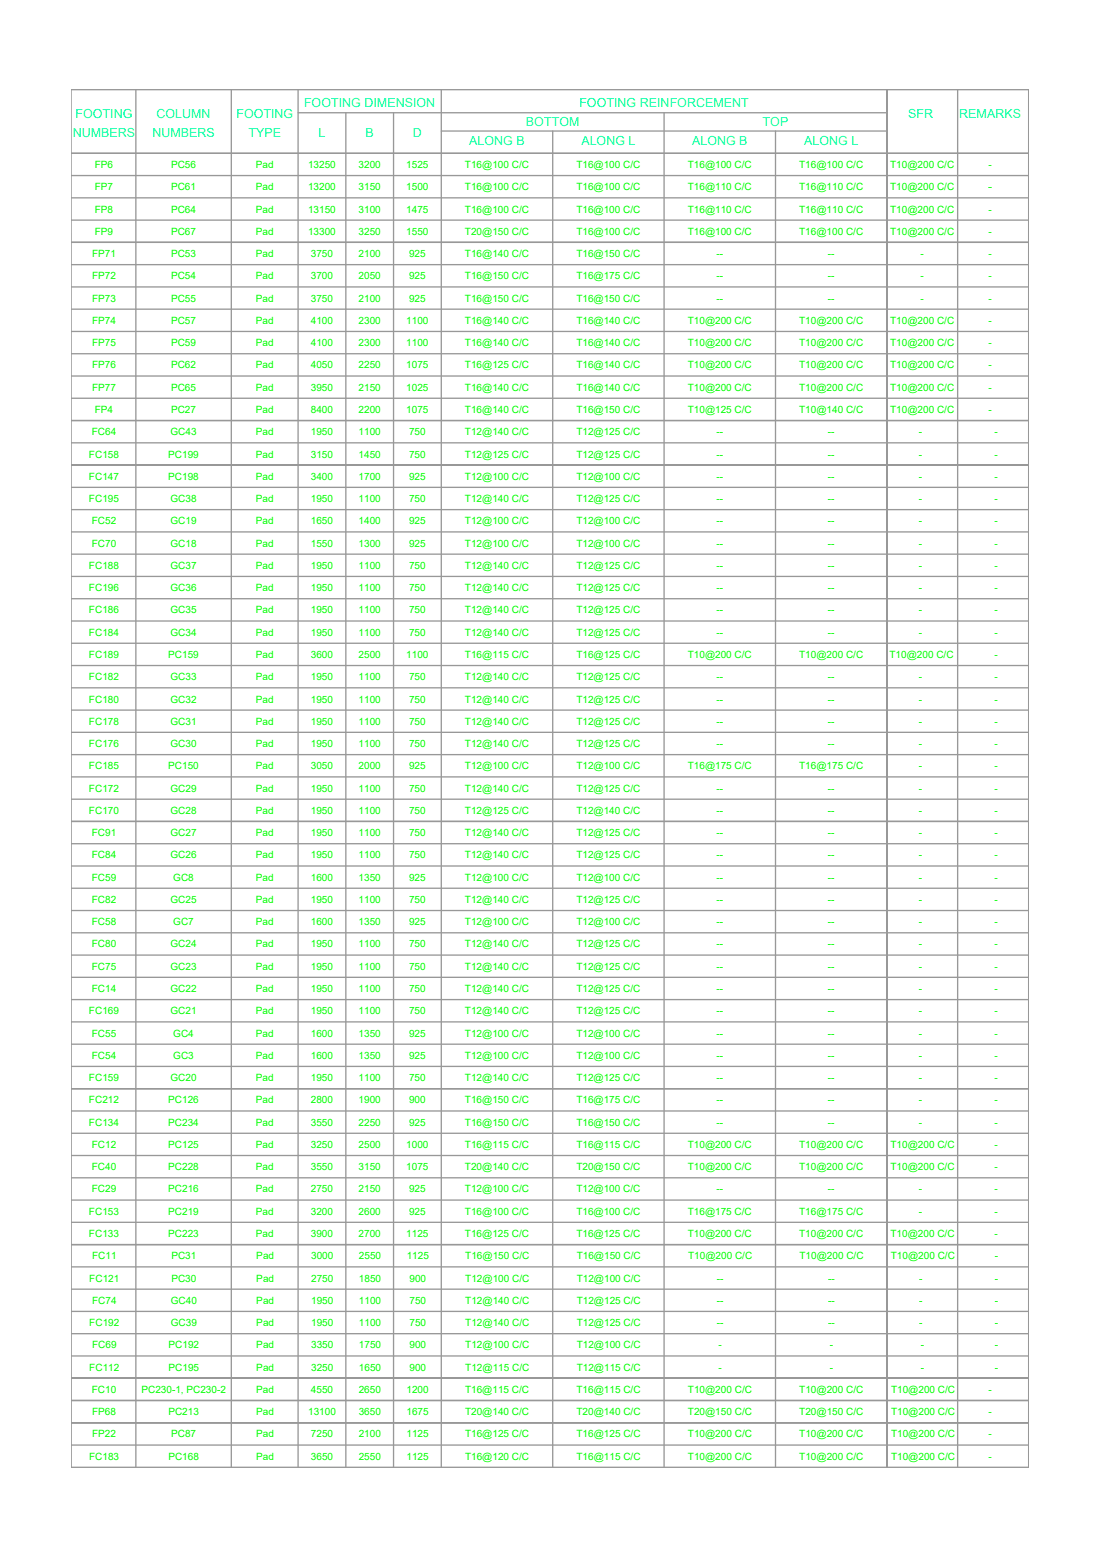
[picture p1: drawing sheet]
<svg xmlns="http://www.w3.org/2000/svg" width="210mm" height="297mm" viewBox="0 0 210 297" stroke-linecap="round" stroke-linejoin="round" font-family="sans-serif">
<defs><g id="words">
<g font-size="2.4" fill="#0ff">
<text x="14.4" y="22.6">FOOTING</text>
<text x="29.9" y="22.6">COLUMN</text>
<text x="45.1" y="22.6">FOOTING</text>
<text x="58" y="20.5">FOOTING DIMENSION</text>
<text x="110.5" y="20.5">FOOTING REINFORCEMENT</text>
<text x="173.3" y="22.6">SFR</text>
<text x="183" y="22.6">REMARKS</text>
<text x="13.9" y="26.2">NUMBERS</text>
<text x="29.1" y="26.2">NUMBERS</text>
<text x="47.4" y="26.2">TYPE</text>
<text x="60.8" y="26.2">L</text>
<text x="69.8" y="26.2">B</text>
<text x="78.8" y="26.2">D</text>
<text x="89.5" y="27.7">ALONG B</text>
<text x="100.4" y="24.1">BOTTOM</text>
<text x="110.9" y="27.7">ALONG L</text>
<text x="132.1" y="27.7">ALONG B</text>
<text x="145.5" y="24.1">TOP</text>
<text x="153.4" y="27.7">ALONG L</text>
</g>
<g font-size="1.9" fill="#0f0">
<text x="18.1" y="32.1">FP6</text>
<text x="32.6" y="32.1">PC56</text>
<text x="48.8" y="32.1">Pad</text>
<text x="58.8" y="32.1">13250</text>
<text x="68.4" y="32.1">3200</text>
<text x="77.5" y="32.1">1525</text>
<text x="88.7" y="32.1">T16@100 C/C</text>
<text x="110" y="32.1">T16@100 C/C</text>
<text x="131.2" y="32.1">T16@100 C/C</text>
<text x="152.5" y="32.1">T16@100 C/C</text>
<text x="169.9" y="32.1">T10@200 C/C</text>
<text x="188.6" y="32.1">-</text>
<text x="18.1" y="36.3">FP7</text>
<text x="18.1" y="40.6">FP8</text>
<text x="32.6" y="36.3">PC61</text>
<text x="32.6" y="40.6">PC64</text>
<text x="48.8" y="36.3">Pad</text>
<text x="48.8" y="40.6">Pad</text>
<text x="58.8" y="36.3">13200</text>
<text x="58.8" y="40.6">13150</text>
<text x="68.4" y="36.3">3150</text>
<text x="68.4" y="40.6">3100</text>
<text x="77.5" y="36.3">1500</text>
<text x="77.5" y="40.6">1475</text>
<text x="88.7" y="36.3">T16@100 C/C</text>
<text x="88.7" y="40.6">T16@100 C/C</text>
<text x="110" y="36.3">T16@100 C/C</text>
<text x="110" y="40.6">T16@100 C/C</text>
<text x="131.2" y="36.3">T16@110 C/C</text>
<text x="131.2" y="40.6">T16@110 C/C</text>
<text x="152.5" y="36.3">T16@110 C/C</text>
<text x="152.5" y="40.6">T16@110 C/C</text>
<text x="169.9" y="36.3">T10@200 C/C</text>
<text x="169.9" y="40.6">T10@200 C/C</text>
<text x="188.6" y="36.3">-</text>
<text x="188.6" y="40.6">-</text>
<text x="18.1" y="44.8">FP9</text>
<text x="32.6" y="44.8">PC67</text>
<text x="48.8" y="44.8">Pad</text>
<text x="58.8" y="44.8">13300</text>
<text x="68.4" y="44.8">3250</text>
<text x="77.5" y="44.8">1550</text>
<text x="88.7" y="44.8">T20@150 C/C</text>
<text x="110" y="44.8">T16@100 C/C</text>
<text x="131.2" y="44.8">T16@100 C/C</text>
<text x="152.5" y="44.8">T16@100 C/C</text>
<text x="169.9" y="44.8">T10@200 C/C</text>
<text x="188.6" y="44.8">-</text>
<text x="17.6" y="49.1">FP71</text>
<text x="17.6" y="53.3">FP72</text>
<text x="32.6" y="49.1">PC53</text>
<text x="32.6" y="53.3">PC54</text>
<text x="48.8" y="49.1">Pad</text>
<text x="48.8" y="53.3">Pad</text>
<text x="59.3" y="49.1">3750</text>
<text x="59.3" y="53.3">3700</text>
<text x="68.4" y="49.1">2100</text>
<text x="68.4" y="53.3">2050</text>
<text x="78.1" y="49.1">925</text>
<text x="78.1" y="53.3">925</text>
<text x="88.7" y="49.1">T16@140 C/C</text>
<text x="88.7" y="53.3">T16@150 C/C</text>
<text x="110" y="49.1">T16@150 C/C</text>
<text x="110" y="53.3">T16@175 C/C</text>
<text x="136.7" y="49.1">--</text>
<text x="136.7" y="53.3">--</text>
<text x="158" y="49.1">--</text>
<text x="158" y="53.3">--</text>
<text x="175.7" y="49.1">-</text>
<text x="175.7" y="53.3">-</text>
<text x="188.6" y="49.1">-</text>
<text x="188.6" y="53.3">-</text>
<text x="17.6" y="57.6">FP73</text>
<text x="32.6" y="57.6">PC55</text>
<text x="48.8" y="57.6">Pad</text>
<text x="59.3" y="57.6">3750</text>
<text x="68.4" y="57.6">2100</text>
<text x="78.1" y="57.6">925</text>
<text x="88.7" y="57.6">T16@150 C/C</text>
<text x="110" y="57.6">T16@150 C/C</text>
<text x="136.7" y="57.6">--</text>
<text x="158" y="57.6">--</text>
<text x="175.7" y="57.6">-</text>
<text x="188.6" y="57.6">-</text>
<text x="17.6" y="61.8">FP74</text>
<text x="32.6" y="61.8">PC57</text>
<text x="48.8" y="61.8">Pad</text>
<text x="59.3" y="61.8">4100</text>
<text x="68.4" y="61.8">2300</text>
<text x="77.5" y="61.8">1100</text>
<text x="88.7" y="61.8">T16@140 C/C</text>
<text x="110" y="61.8">T16@140 C/C</text>
<text x="131.2" y="61.8">T10@200 C/C</text>
<text x="152.5" y="61.8">T10@200 C/C</text>
<text x="169.9" y="61.8">T10@200 C/C</text>
<text x="188.6" y="61.8">-</text>
<text x="17.6" y="66.1">FP75</text>
<text x="17.6" y="70.3">FP76</text>
<text x="32.6" y="66.1">PC59</text>
<text x="32.6" y="70.3">PC62</text>
<text x="48.8" y="66.1">Pad</text>
<text x="48.8" y="70.3">Pad</text>
<text x="59.3" y="66.1">4100</text>
<text x="59.3" y="70.3">4050</text>
<text x="68.4" y="66.1">2300</text>
<text x="68.4" y="70.3">2250</text>
<text x="77.5" y="66.1">1100</text>
<text x="77.5" y="70.3">1075</text>
<text x="88.7" y="66.1">T16@140 C/C</text>
<text x="88.7" y="70.3">T16@125 C/C</text>
<text x="110" y="66.1">T16@140 C/C</text>
<text x="110" y="70.3">T16@140 C/C</text>
<text x="131.2" y="66.1">T10@200 C/C</text>
<text x="131.2" y="70.3">T10@200 C/C</text>
<text x="152.5" y="66.1">T10@200 C/C</text>
<text x="152.5" y="70.3">T10@200 C/C</text>
<text x="169.9" y="66.1">T10@200 C/C</text>
<text x="169.9" y="70.3">T10@200 C/C</text>
<text x="188.6" y="66.1">-</text>
<text x="188.6" y="70.3">-</text>
<text x="17.6" y="74.6">FP77</text>
<text x="32.6" y="74.6">PC65</text>
<text x="48.8" y="74.6">Pad</text>
<text x="59.3" y="74.6">3950</text>
<text x="68.4" y="74.6">2150</text>
<text x="77.5" y="74.6">1025</text>
<text x="88.7" y="74.6">T16@140 C/C</text>
<text x="110" y="74.6">T16@140 C/C</text>
<text x="131.2" y="74.6">T10@200 C/C</text>
<text x="152.5" y="74.6">T10@200 C/C</text>
<text x="169.9" y="74.6">T10@200 C/C</text>
<text x="188.6" y="74.6">-</text>
<text x="17.5" y="83.1">FC64</text>
<text x="18.1" y="78.8">FP4</text>
<text x="32.5" y="83.1">GC43</text>
<text x="32.6" y="78.8">PC27</text>
<text x="48.8" y="83.1">Pad</text>
<text x="48.8" y="78.8">Pad</text>
<text x="59.3" y="83.1">1950</text>
<text x="59.3" y="78.8">8400</text>
<text x="68.4" y="83.1">1100</text>
<text x="68.4" y="78.8">2200</text>
<text x="77.5" y="78.8">1075</text>
<text x="78.1" y="83.1">750</text>
<text x="88.7" y="83.1">T12@140 C/C</text>
<text x="88.7" y="78.8">T16@140 C/C</text>
<text x="110" y="83.1">T12@125 C/C</text>
<text x="110" y="78.8">T16@150 C/C</text>
<text x="131.2" y="78.8">T10@125 C/C</text>
<text x="136.7" y="83.1">--</text>
<text x="152.5" y="78.8">T10@140 C/C</text>
<text x="158" y="83.1">--</text>
<text x="169.9" y="78.8">T10@200 C/C</text>
<text x="175.3" y="83.1">-</text>
<text x="188.6" y="78.8">-</text>
<text x="189.8" y="83.1">-</text>
<text x="17" y="87.3">FC158</text>
<text x="32.1" y="87.3">PC199</text>
<text x="48.8" y="87.3">Pad</text>
<text x="59.3" y="87.3">3150</text>
<text x="68.4" y="87.3">1450</text>
<text x="78.1" y="87.3">750</text>
<text x="88.7" y="87.3">T12@125 C/C</text>
<text x="110" y="87.3">T12@125 C/C</text>
<text x="136.7" y="87.3">--</text>
<text x="158" y="87.3">--</text>
<text x="175.3" y="87.3">-</text>
<text x="189.8" y="87.3">-</text>
<text x="17" y="91.6">FC147</text>
<text x="17" y="95.8">FC195</text>
<text x="32.1" y="91.6">PC198</text>
<text x="32.5" y="95.8">GC38</text>
<text x="48.8" y="91.6">Pad</text>
<text x="48.8" y="95.8">Pad</text>
<text x="59.3" y="91.6">3400</text>
<text x="59.3" y="95.8">1950</text>
<text x="68.4" y="91.6">1700</text>
<text x="68.4" y="95.8">1100</text>
<text x="78.1" y="91.6">925</text>
<text x="78.1" y="95.8">750</text>
<text x="88.7" y="91.6">T12@100 C/C</text>
<text x="88.7" y="95.8">T12@140 C/C</text>
<text x="110" y="91.6">T12@100 C/C</text>
<text x="110" y="95.8">T12@125 C/C</text>
<text x="136.7" y="91.6">--</text>
<text x="136.7" y="95.8">--</text>
<text x="158" y="91.6">--</text>
<text x="158" y="95.8">--</text>
<text x="175.3" y="91.6">-</text>
<text x="175.3" y="95.8">-</text>
<text x="189.8" y="91.6">-</text>
<text x="189.8" y="95.8">-</text>
<text x="17.5" y="100.1">FC52</text>
<text x="32.5" y="100.1">GC19</text>
<text x="48.8" y="100.1">Pad</text>
<text x="59.3" y="100.1">1650</text>
<text x="68.4" y="100.1">1400</text>
<text x="78.1" y="100.1">925</text>
<text x="88.7" y="100.1">T12@100 C/C</text>
<text x="110" y="100.1">T12@100 C/C</text>
<text x="136.7" y="100.1">--</text>
<text x="158" y="100.1">--</text>
<text x="175.3" y="100.1">-</text>
<text x="189.8" y="100.1">-</text>
<text x="17.5" y="104.3">FC70</text>
<text x="32.5" y="104.3">GC18</text>
<text x="48.8" y="104.3">Pad</text>
<text x="59.3" y="104.3">1550</text>
<text x="68.4" y="104.3">1300</text>
<text x="78.1" y="104.3">925</text>
<text x="88.7" y="104.3">T12@100 C/C</text>
<text x="110" y="104.3">T12@100 C/C</text>
<text x="136.7" y="104.3">--</text>
<text x="158" y="104.3">--</text>
<text x="175.3" y="104.3">-</text>
<text x="189.8" y="104.3">-</text>
<text x="17" y="108.6">FC188</text>
<text x="17" y="112.9">FC196</text>
<text x="32.5" y="108.6">GC37</text>
<text x="32.5" y="112.9">GC36</text>
<text x="48.8" y="108.6">Pad</text>
<text x="48.8" y="112.9">Pad</text>
<text x="59.3" y="108.6">1950</text>
<text x="59.3" y="112.9">1950</text>
<text x="68.4" y="108.6">1100</text>
<text x="68.4" y="112.9">1100</text>
<text x="78.1" y="108.6">750</text>
<text x="78.1" y="112.9">750</text>
<text x="88.7" y="108.6">T12@140 C/C</text>
<text x="88.7" y="112.9">T12@140 C/C</text>
<text x="110" y="108.6">T12@125 C/C</text>
<text x="110" y="112.9">T12@125 C/C</text>
<text x="136.7" y="108.6">--</text>
<text x="136.7" y="112.9">--</text>
<text x="158" y="108.6">--</text>
<text x="158" y="112.9">--</text>
<text x="175.3" y="108.6">-</text>
<text x="175.3" y="112.9">-</text>
<text x="189.8" y="108.6">-</text>
<text x="189.8" y="112.9">-</text>
<text x="17" y="117.1">FC186</text>
<text x="32.5" y="117.1">GC35</text>
<text x="48.8" y="117.1">Pad</text>
<text x="59.3" y="117.1">1950</text>
<text x="68.4" y="117.1">1100</text>
<text x="78.1" y="117.1">750</text>
<text x="88.7" y="117.1">T12@140 C/C</text>
<text x="110" y="117.1">T12@125 C/C</text>
<text x="136.7" y="117.1">--</text>
<text x="158" y="117.1">--</text>
<text x="175.3" y="117.1">-</text>
<text x="189.8" y="117.1">-</text>
<text x="17" y="121.4">FC184</text>
<text x="17" y="125.6">FC189</text>
<text x="32.1" y="125.6">PC159</text>
<text x="32.5" y="121.4">GC34</text>
<text x="48.8" y="121.4">Pad</text>
<text x="48.8" y="125.6">Pad</text>
<text x="59.3" y="121.4">1950</text>
<text x="59.3" y="125.6">3600</text>
<text x="68.4" y="121.4">1100</text>
<text x="68.4" y="125.6">2500</text>
<text x="77.5" y="125.6">1100</text>
<text x="78.1" y="121.4">750</text>
<text x="88.7" y="121.4">T12@140 C/C</text>
<text x="88.7" y="125.6">T16@115 C/C</text>
<text x="110" y="121.4">T12@125 C/C</text>
<text x="110" y="125.6">T16@125 C/C</text>
<text x="131.2" y="125.6">T10@200 C/C</text>
<text x="136.7" y="121.4">--</text>
<text x="152.5" y="125.6">T10@200 C/C</text>
<text x="158" y="121.4">--</text>
<text x="169.7" y="125.6">T10@200 C/C</text>
<text x="175.3" y="121.4">-</text>
<text x="189.8" y="121.4">-</text>
<text x="189.8" y="125.6">-</text>
<text x="17" y="129.9">FC182</text>
<text x="32.5" y="129.9">GC33</text>
<text x="48.8" y="129.9">Pad</text>
<text x="59.3" y="129.9">1950</text>
<text x="68.4" y="129.9">1100</text>
<text x="78.1" y="129.9">750</text>
<text x="88.7" y="129.9">T12@140 C/C</text>
<text x="110" y="129.9">T12@125 C/C</text>
<text x="136.7" y="129.9">--</text>
<text x="158" y="129.9">--</text>
<text x="175.3" y="129.9">-</text>
<text x="189.8" y="129.9">-</text>
<text x="17" y="134.1">FC180</text>
<text x="32.5" y="134.1">GC32</text>
<text x="48.8" y="134.1">Pad</text>
<text x="59.3" y="134.1">1950</text>
<text x="68.4" y="134.1">1100</text>
<text x="78.1" y="134.1">750</text>
<text x="88.7" y="134.1">T12@140 C/C</text>
<text x="110" y="134.1">T12@125 C/C</text>
<text x="136.7" y="134.1">--</text>
<text x="158" y="134.1">--</text>
<text x="175.3" y="134.1">-</text>
<text x="189.8" y="134.1">-</text>
<text x="17" y="138.4">FC178</text>
<text x="17" y="142.6">FC176</text>
<text x="32.5" y="138.4">GC31</text>
<text x="32.5" y="142.6">GC30</text>
<text x="48.8" y="138.4">Pad</text>
<text x="48.8" y="142.6">Pad</text>
<text x="59.3" y="138.4">1950</text>
<text x="59.3" y="142.6">1950</text>
<text x="68.4" y="138.4">1100</text>
<text x="68.4" y="142.6">1100</text>
<text x="78.1" y="138.4">750</text>
<text x="78.1" y="142.6">750</text>
<text x="88.7" y="138.4">T12@140 C/C</text>
<text x="88.7" y="142.6">T12@140 C/C</text>
<text x="110" y="138.4">T12@125 C/C</text>
<text x="110" y="142.6">T12@125 C/C</text>
<text x="136.7" y="138.4">--</text>
<text x="136.7" y="142.6">--</text>
<text x="158" y="138.4">--</text>
<text x="158" y="142.6">--</text>
<text x="175.3" y="138.4">-</text>
<text x="175.3" y="142.6">-</text>
<text x="189.8" y="138.4">-</text>
<text x="189.8" y="142.6">-</text>
<text x="17" y="146.9">FC185</text>
<text x="32.1" y="146.9">PC150</text>
<text x="48.8" y="146.9">Pad</text>
<text x="59.3" y="146.9">3050</text>
<text x="68.4" y="146.9">2000</text>
<text x="78.1" y="146.9">925</text>
<text x="88.7" y="146.9">T12@100 C/C</text>
<text x="110" y="146.9">T12@100 C/C</text>
<text x="131.2" y="146.9">T16@175 C/C</text>
<text x="152.5" y="146.9">T16@175 C/C</text>
<text x="175.3" y="146.9">-</text>
<text x="189.8" y="146.9">-</text>
<text x="17" y="151.1">FC172</text>
<text x="17" y="155.4">FC170</text>
<text x="32.5" y="151.1">GC29</text>
<text x="32.5" y="155.4">GC28</text>
<text x="48.8" y="151.1">Pad</text>
<text x="48.8" y="155.4">Pad</text>
<text x="59.3" y="151.1">1950</text>
<text x="59.3" y="155.4">1950</text>
<text x="68.4" y="151.1">1100</text>
<text x="68.4" y="155.4">1100</text>
<text x="78.1" y="151.1">750</text>
<text x="78.1" y="155.4">750</text>
<text x="88.7" y="151.1">T12@140 C/C</text>
<text x="88.7" y="155.4">T12@125 C/C</text>
<text x="110" y="151.1">T12@125 C/C</text>
<text x="110" y="155.4">T12@140 C/C</text>
<text x="136.7" y="151.1">--</text>
<text x="136.7" y="155.4">--</text>
<text x="158" y="151.1">--</text>
<text x="158" y="155.4">--</text>
<text x="175.3" y="151.1">-</text>
<text x="175.3" y="155.4">-</text>
<text x="189.8" y="151.1">-</text>
<text x="189.8" y="155.4">-</text>
<text x="17.5" y="159.6">FC91</text>
<text x="32.5" y="159.6">GC27</text>
<text x="48.8" y="159.6">Pad</text>
<text x="59.3" y="159.6">1950</text>
<text x="68.4" y="159.6">1100</text>
<text x="78.1" y="159.6">750</text>
<text x="88.7" y="159.6">T12@140 C/C</text>
<text x="110" y="159.6">T12@125 C/C</text>
<text x="136.7" y="159.6">--</text>
<text x="158" y="159.6">--</text>
<text x="175.3" y="159.6">-</text>
<text x="189.8" y="159.6">-</text>
<text x="17.5" y="163.9">FC84</text>
<text x="32.5" y="163.9">GC26</text>
<text x="48.8" y="163.9">Pad</text>
<text x="59.3" y="163.9">1950</text>
<text x="68.4" y="163.9">1100</text>
<text x="78.1" y="163.9">750</text>
<text x="88.7" y="163.9">T12@140 C/C</text>
<text x="110" y="163.9">T12@125 C/C</text>
<text x="136.7" y="163.9">--</text>
<text x="158" y="163.9">--</text>
<text x="175.3" y="163.9">-</text>
<text x="189.8" y="163.9">-</text>
<text x="17.5" y="168.1">FC59</text>
<text x="17.5" y="172.4">FC82</text>
<text x="32.5" y="172.4">GC25</text>
<text x="33.1" y="168.1">GC8</text>
<text x="48.8" y="168.1">Pad</text>
<text x="48.8" y="172.4">Pad</text>
<text x="59.3" y="168.1">1600</text>
<text x="59.3" y="172.4">1950</text>
<text x="68.4" y="168.1">1350</text>
<text x="68.4" y="172.4">1100</text>
<text x="78.1" y="168.1">925</text>
<text x="78.1" y="172.4">750</text>
<text x="88.7" y="168.1">T12@100 C/C</text>
<text x="88.7" y="172.4">T12@140 C/C</text>
<text x="110" y="168.1">T12@100 C/C</text>
<text x="110" y="172.4">T12@125 C/C</text>
<text x="136.7" y="168.1">--</text>
<text x="136.7" y="172.4">--</text>
<text x="158" y="168.1">--</text>
<text x="158" y="172.4">--</text>
<text x="175.3" y="168.1">-</text>
<text x="175.3" y="172.4">-</text>
<text x="189.8" y="168.1">-</text>
<text x="189.8" y="172.4">-</text>
<text x="17.5" y="176.6">FC58</text>
<text x="33.1" y="176.6">GC7</text>
<text x="48.8" y="176.6">Pad</text>
<text x="59.3" y="176.6">1600</text>
<text x="68.4" y="176.6">1350</text>
<text x="78.1" y="176.6">925</text>
<text x="88.7" y="176.6">T12@100 C/C</text>
<text x="110" y="176.6">T12@100 C/C</text>
<text x="136.7" y="176.6">--</text>
<text x="158" y="176.6">--</text>
<text x="175.3" y="176.6">-</text>
<text x="189.8" y="176.6">-</text>
<text x="17.5" y="180.9">FC80</text>
<text x="17.5" y="185.1">FC75</text>
<text x="32.5" y="180.9">GC24</text>
<text x="32.5" y="185.1">GC23</text>
<text x="48.8" y="180.9">Pad</text>
<text x="48.8" y="185.1">Pad</text>
<text x="59.3" y="180.9">1950</text>
<text x="59.3" y="185.1">1950</text>
<text x="68.4" y="180.9">1100</text>
<text x="68.4" y="185.1">1100</text>
<text x="78.1" y="180.9">750</text>
<text x="78.1" y="185.1">750</text>
<text x="88.7" y="180.9">T12@140 C/C</text>
<text x="88.7" y="185.1">T12@140 C/C</text>
<text x="110" y="180.9">T12@125 C/C</text>
<text x="110" y="185.1">T12@125 C/C</text>
<text x="136.7" y="180.9">--</text>
<text x="136.7" y="185.1">--</text>
<text x="158" y="180.9">--</text>
<text x="158" y="185.1">--</text>
<text x="175.3" y="180.9">-</text>
<text x="175.3" y="185.1">-</text>
<text x="189.8" y="180.9">-</text>
<text x="189.8" y="185.1">-</text>
<text x="17.5" y="189.4">FC14</text>
<text x="32.5" y="189.4">GC22</text>
<text x="48.8" y="189.4">Pad</text>
<text x="59.3" y="189.4">1950</text>
<text x="68.4" y="189.4">1100</text>
<text x="78.1" y="189.4">750</text>
<text x="88.7" y="189.4">T12@140 C/C</text>
<text x="110" y="189.4">T12@125 C/C</text>
<text x="136.7" y="189.4">--</text>
<text x="158" y="189.4">--</text>
<text x="175.3" y="189.4">-</text>
<text x="189.8" y="189.4">-</text>
<text x="17" y="193.6">FC169</text>
<text x="17.5" y="197.9">FC55</text>
<text x="32.5" y="193.6">GC21</text>
<text x="33.1" y="197.9">GC4</text>
<text x="48.8" y="193.6">Pad</text>
<text x="48.8" y="197.9">Pad</text>
<text x="59.3" y="193.6">1950</text>
<text x="59.3" y="197.9">1600</text>
<text x="68.4" y="193.6">1100</text>
<text x="68.4" y="197.9">1350</text>
<text x="78.1" y="193.6">750</text>
<text x="78.1" y="197.9">925</text>
<text x="88.7" y="193.6">T12@140 C/C</text>
<text x="88.7" y="197.9">T12@100 C/C</text>
<text x="110" y="193.6">T12@125 C/C</text>
<text x="110" y="197.9">T12@100 C/C</text>
<text x="136.7" y="193.6">--</text>
<text x="136.7" y="197.9">--</text>
<text x="158" y="193.6">--</text>
<text x="158" y="197.9">--</text>
<text x="175.3" y="193.6">-</text>
<text x="175.3" y="197.9">-</text>
<text x="189.8" y="193.6">-</text>
<text x="189.8" y="197.9">-</text>
<text x="17.5" y="202.1">FC54</text>
<text x="33.1" y="202.1">GC3</text>
<text x="48.8" y="202.1">Pad</text>
<text x="59.3" y="202.1">1600</text>
<text x="68.4" y="202.1">1350</text>
<text x="78.1" y="202.1">925</text>
<text x="88.7" y="202.1">T12@100 C/C</text>
<text x="110" y="202.1">T12@100 C/C</text>
<text x="136.7" y="202.1">--</text>
<text x="158" y="202.1">--</text>
<text x="175.3" y="202.1">-</text>
<text x="189.8" y="202.1">-</text>
<text x="17" y="206.4">FC159</text>
<text x="32.5" y="206.4">GC20</text>
<text x="48.8" y="206.4">Pad</text>
<text x="59.3" y="206.4">1950</text>
<text x="68.4" y="206.4">1100</text>
<text x="78.1" y="206.4">750</text>
<text x="88.7" y="206.4">T12@140 C/C</text>
<text x="110" y="206.4">T12@125 C/C</text>
<text x="136.7" y="206.4">--</text>
<text x="158" y="206.4">--</text>
<text x="175.3" y="206.4">-</text>
<text x="189.8" y="206.4">-</text>
<text x="17" y="210.6">FC212</text>
<text x="17" y="214.9">FC134</text>
<text x="32.1" y="210.6">PC126</text>
<text x="32.1" y="214.9">PC234</text>
<text x="48.8" y="210.6">Pad</text>
<text x="48.8" y="214.9">Pad</text>
<text x="59.3" y="210.6">2800</text>
<text x="59.3" y="214.9">3550</text>
<text x="68.4" y="210.6">1900</text>
<text x="68.4" y="214.9">2250</text>
<text x="78.1" y="210.6">900</text>
<text x="78.1" y="214.9">925</text>
<text x="88.7" y="210.6">T16@150 C/C</text>
<text x="88.7" y="214.9">T16@150 C/C</text>
<text x="110" y="210.6">T16@175 C/C</text>
<text x="110" y="214.9">T16@150 C/C</text>
<text x="136.7" y="210.6">--</text>
<text x="136.7" y="214.9">--</text>
<text x="158" y="210.6">--</text>
<text x="158" y="214.9">--</text>
<text x="175.3" y="210.6">-</text>
<text x="175.3" y="214.9">-</text>
<text x="189.8" y="210.6">-</text>
<text x="189.8" y="214.9">-</text>
<text x="17.5" y="219.1">FC12</text>
<text x="32.1" y="219.1">PC125</text>
<text x="48.8" y="219.1">Pad</text>
<text x="59.3" y="219.1">3250</text>
<text x="68.4" y="219.1">2500</text>
<text x="77.5" y="219.1">1000</text>
<text x="88.7" y="219.1">T16@115 C/C</text>
<text x="110" y="219.1">T16@115 C/C</text>
<text x="131.2" y="219.1">T10@200 C/C</text>
<text x="152.5" y="219.1">T10@200 C/C</text>
<text x="169.9" y="219.1">T10@200 C/C</text>
<text x="189.8" y="219.1">-</text>
<text x="17.5" y="223.4">FC40</text>
<text x="17.5" y="227.6">FC29</text>
<text x="32.1" y="223.4">PC228</text>
<text x="32.1" y="227.6">PC216</text>
<text x="48.8" y="223.4">Pad</text>
<text x="48.8" y="227.6">Pad</text>
<text x="59.3" y="223.4">3550</text>
<text x="59.3" y="227.6">2750</text>
<text x="68.4" y="223.4">3150</text>
<text x="68.4" y="227.6">2150</text>
<text x="77.5" y="223.4">1075</text>
<text x="78.1" y="227.6">925</text>
<text x="88.7" y="223.4">T20@140 C/C</text>
<text x="88.7" y="227.6">T12@100 C/C</text>
<text x="110" y="223.4">T20@150 C/C</text>
<text x="110" y="227.6">T12@100 C/C</text>
<text x="131.2" y="223.4">T10@200 C/C</text>
<text x="136.7" y="227.6">--</text>
<text x="152.5" y="223.4">T10@200 C/C</text>
<text x="158" y="227.6">--</text>
<text x="169.9" y="223.4">T10@200 C/C</text>
<text x="175.3" y="227.6">-</text>
<text x="189.8" y="223.4">-</text>
<text x="189.8" y="227.6">-</text>
<text x="17" y="231.9">FC153</text>
<text x="32.1" y="231.9">PC219</text>
<text x="48.8" y="231.9">Pad</text>
<text x="59.3" y="231.9">3200</text>
<text x="68.4" y="231.9">2600</text>
<text x="78.1" y="231.9">925</text>
<text x="88.7" y="231.9">T16@100 C/C</text>
<text x="110" y="231.9">T16@100 C/C</text>
<text x="131.2" y="231.9">T16@175 C/C</text>
<text x="152.5" y="231.9">T16@175 C/C</text>
<text x="175.3" y="231.9">-</text>
<text x="189.8" y="231.9">-</text>
<text x="17" y="236.2">FC133</text>
<text x="32.1" y="236.2">PC223</text>
<text x="48.8" y="236.2">Pad</text>
<text x="59.3" y="236.2">3900</text>
<text x="68.4" y="236.2">2700</text>
<text x="77.5" y="236.2">1125</text>
<text x="88.7" y="236.2">T16@125 C/C</text>
<text x="110" y="236.2">T16@125 C/C</text>
<text x="131.2" y="236.2">T10@200 C/C</text>
<text x="152.5" y="236.2">T10@200 C/C</text>
<text x="169.9" y="236.2">T10@200 C/C</text>
<text x="189.8" y="236.2">-</text>
<text x="17" y="244.7">FC121</text>
<text x="17.6" y="240.4">FC11</text>
<text x="32.7" y="240.4">PC31</text>
<text x="32.7" y="244.7">PC30</text>
<text x="48.9" y="240.4">Pad</text>
<text x="48.9" y="244.7">Pad</text>
<text x="59.4" y="240.4">3000</text>
<text x="59.4" y="244.7">2750</text>
<text x="68.5" y="240.4">2550</text>
<text x="68.5" y="244.7">1850</text>
<text x="77.6" y="240.4">1125</text>
<text x="78.1" y="244.7">900</text>
<text x="88.8" y="240.4">T16@150 C/C</text>
<text x="88.8" y="244.7">T12@100 C/C</text>
<text x="110.1" y="240.4">T16@150 C/C</text>
<text x="110.1" y="244.7">T12@100 C/C</text>
<text x="131.3" y="240.4">T10@200 C/C</text>
<text x="136.8" y="244.7">--</text>
<text x="152.6" y="240.4">T10@200 C/C</text>
<text x="158" y="244.7">--</text>
<text x="170" y="240.4">T10@200 C/C</text>
<text x="175.4" y="244.7">-</text>
<text x="189.8" y="240.4">-</text>
<text x="189.8" y="244.7">-</text>
<text x="17.6" y="248.9">FC74</text>
<text x="32.6" y="248.9">GC40</text>
<text x="48.9" y="248.9">Pad</text>
<text x="59.4" y="248.9">1950</text>
<text x="68.5" y="248.9">1100</text>
<text x="78.1" y="248.9">750</text>
<text x="88.8" y="248.9">T12@140 C/C</text>
<text x="110.1" y="248.9">T12@125 C/C</text>
<text x="136.8" y="248.9">--</text>
<text x="158" y="248.9">--</text>
<text x="175.4" y="248.9">-</text>
<text x="189.8" y="248.9">-</text>
<text x="17" y="253.2">FC192</text>
<text x="17.6" y="257.4">FC69</text>
<text x="32.2" y="257.4">PC192</text>
<text x="32.6" y="253.2">GC39</text>
<text x="48.9" y="253.2">Pad</text>
<text x="48.9" y="257.4">Pad</text>
<text x="59.4" y="253.2">1950</text>
<text x="59.4" y="257.4">3350</text>
<text x="68.5" y="253.2">1100</text>
<text x="68.5" y="257.4">1750</text>
<text x="78.1" y="253.2">750</text>
<text x="78.1" y="257.4">900</text>
<text x="88.8" y="253.2">T12@140 C/C</text>
<text x="88.8" y="257.4">T12@100 C/C</text>
<text x="110.1" y="253.2">T12@125 C/C</text>
<text x="110.1" y="257.4">T12@100 C/C</text>
<text x="136.8" y="253.2">--</text>
<text x="137.1" y="257.4">-</text>
<text x="158" y="253.2">--</text>
<text x="158.4" y="257.4">-</text>
<text x="175.4" y="253.2">-</text>
<text x="175.7" y="257.4">-</text>
<text x="189.8" y="257.4">-</text>
<text x="189.8" y="253.2">-</text>
<text x="17" y="261.7">FC112</text>
<text x="32.2" y="261.7">PC195</text>
<text x="48.9" y="261.7">Pad</text>
<text x="59.4" y="261.7">3250</text>
<text x="68.5" y="261.7">1650</text>
<text x="78.1" y="261.7">900</text>
<text x="88.8" y="261.7">T12@115 C/C</text>
<text x="110.1" y="261.7">T12@115 C/C</text>
<text x="137.1" y="261.7">-</text>
<text x="158.4" y="261.7">-</text>
<text x="175.7" y="261.7">-</text>
<text x="189.8" y="261.7">-</text>
<text x="17.5" y="265.9">FC10</text>
<text x="27" y="265.9">PC230-1, PC230-2</text>
<text x="48.9" y="265.9">Pad</text>
<text x="59.3" y="265.9">4550</text>
<text x="68.4" y="265.9">2650</text>
<text x="77.6" y="265.9">1200</text>
<text x="88.7" y="265.9">T16@115 C/C</text>
<text x="110" y="265.9">T16@115 C/C</text>
<text x="131.3" y="265.9">T10@200 C/C</text>
<text x="152.5" y="265.9">T10@200 C/C</text>
<text x="170" y="265.9">T10@200 C/C</text>
<text x="188.7" y="265.9">-</text>
<text x="17.6" y="270.2">FP68</text>
<text x="17.6" y="274.4">FP22</text>
<text x="32.1" y="270.2">PC213</text>
<text x="32.7" y="274.4">PC87</text>
<text x="48.9" y="270.2">Pad</text>
<text x="48.9" y="274.4">Pad</text>
<text x="58.8" y="270.2">13100</text>
<text x="59.3" y="274.4">7250</text>
<text x="68.4" y="270.2">3650</text>
<text x="68.4" y="274.4">2100</text>
<text x="77.6" y="270.2">1675</text>
<text x="77.6" y="274.4">1125</text>
<text x="88.7" y="270.2">T20@140 C/C</text>
<text x="88.7" y="274.4">T16@125 C/C</text>
<text x="110" y="270.2">T20@140 C/C</text>
<text x="110" y="274.4">T16@125 C/C</text>
<text x="131.3" y="270.2">T20@150 C/C</text>
<text x="131.3" y="274.4">T10@200 C/C</text>
<text x="152.5" y="270.2">T20@150 C/C</text>
<text x="152.5" y="274.4">T10@200 C/C</text>
<text x="170" y="270.2">T10@200 C/C</text>
<text x="170" y="274.4">T10@200 C/C</text>
<text x="188.7" y="270.2">-</text>
<text x="188.7" y="274.4">-</text>
<text x="17" y="278.7">FC183</text>
<text x="32.1" y="278.7">PC168</text>
<text x="48.9" y="278.7">Pad</text>
<text x="59.3" y="278.7">3650</text>
<text x="68.4" y="278.7">2550</text>
<text x="77.6" y="278.7">1125</text>
<text x="88.7" y="278.7">T16@120 C/C</text>
<text x="110" y="278.7">T16@115 C/C</text>
<text x="131.3" y="278.7">T10@200 C/C</text>
<text x="152.5" y="278.7">T10@200 C/C</text>
<text x="170" y="278.7">T10@200 C/C</text>
<text x="188.7" y="278.7">-</text>
</g>
</g></defs>
<!-- layer: S-ANNO-LEGN -->
<g fill="none" stroke="#989898" stroke-width=".25">
<path d="M13.6 17.1h182.7v263h-182.7zM25.9 17.1v263M44.1 17.1v263M56.9 17.1v263M84.2 17.1v263M182.7 17.1v263M13.6 29.3h182.7M13.6 33.5h182.7M13.6 37.8h182.7M56.9 21.5h112.3M66 21.5v258.6M75.1 21.5v258.6"/>
<path d="M84.2 25h85M105.5 25v255.1M126.7 21.5v258.6M148 25v255.1M13.6 42h182.7M13.6 50.5h182.7M13.6 54.8h182.7M13.6 59h182.7M196.3 46.3h-182.7h182.7M13.6 63.3h182.7M13.6 67.5h182.7M13.6 71.8h182.7"/>
<path d="M13.6 76h182.7M13.6 80.3h182.7M13.6 84.5h182.7M13.6 93h182.7M13.6 97.3h182.7M196.3 88.8h-182.7h182.7M13.6 101.5h182.7M13.6 105.8h182.7M13.6 110h182.7M13.6 114.3h182.7M13.6 118.6h182.7M13.6 122.8h182.7"/>
<path d="M13.6 127h182.7M13.6 131.3h182.7M13.6 135.6h182.7M13.6 139.8h182.7M13.6 144.1h182.7M13.6 148.3h182.7M13.6 152.6h182.7M196.3 156.8h-182.7h182.7M13.6 161.1h182.7M13.6 165.3h182.7M13.6 169.6h182.7M13.6 173.8h182.7"/>
<path d="M13.6 178.1h182.7M13.6 182.3h182.7M13.6 186.6h182.7M13.6 190.8h182.7M13.6 195.1h182.7M13.6 199.3h182.7M13.6 203.6h182.7M13.6 212.1h182.7M13.6 216.3h182.7M196.3 207.8h-182.7h182.7M13.6 237.6h182.7h-182.7M13.6 220.6h182.7"/>
<path d="M13.6 224.8h182.7M13.6 229.1h182.7M13.6 233.3h182.7M13.6 241.8h182.7M13.6 246.1h182.7M13.6 250.3h182.7M13.6 254.6h182.7M13.6 258.9h182.7M13.6 263.1h182.7zM13.6 275.9h182.7M196.3 267.4h-182.7h182.7M196.3 271.6h-182.7h182.7"/>
<path d="M169.2 280.1v-263v263"/>
</g>
<use href="#words"/>
</svg>
